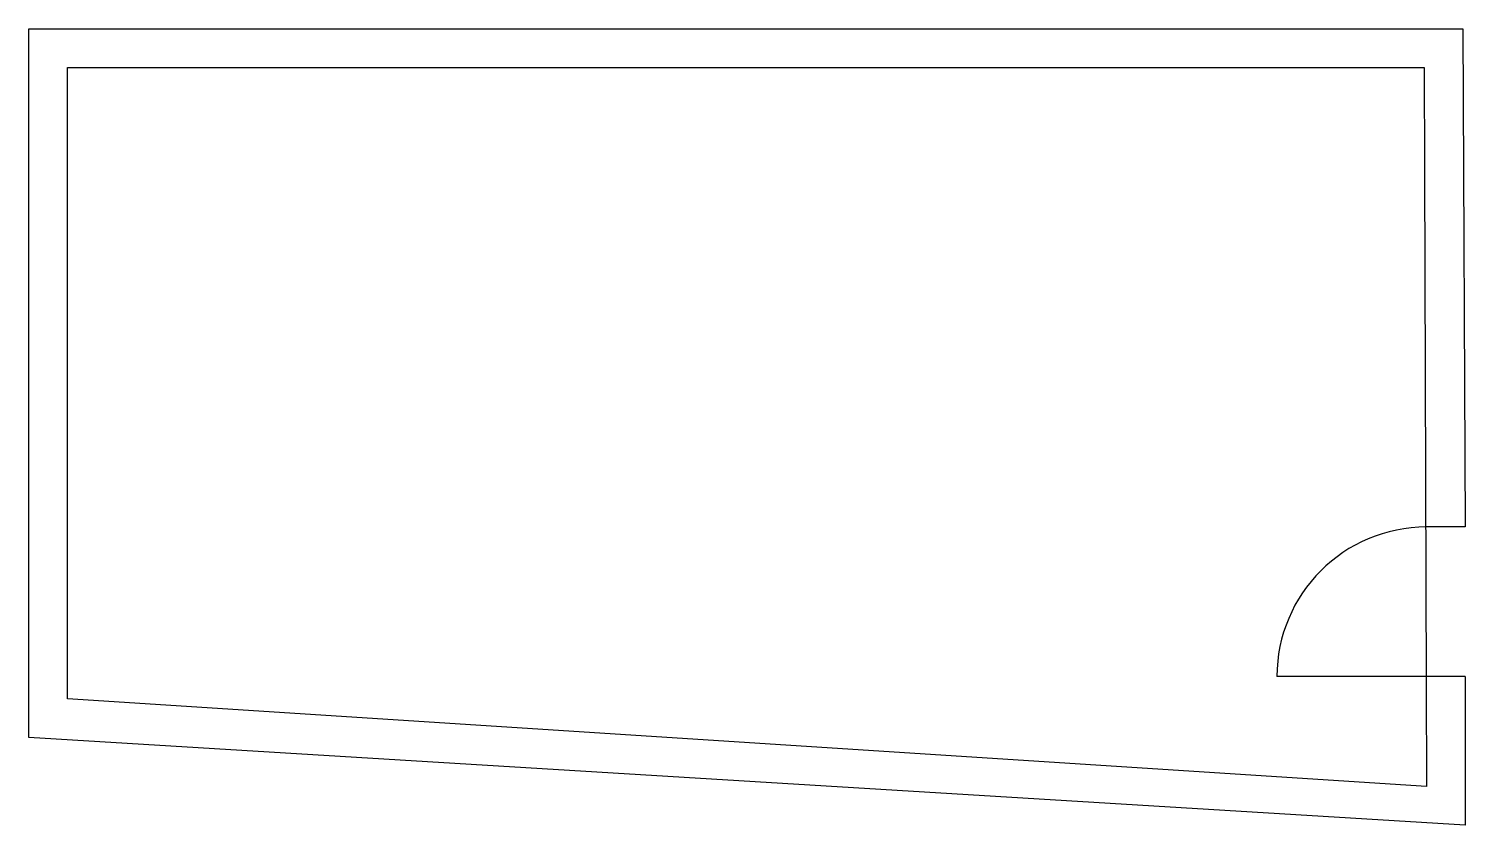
# Model space of a CAD drawing. Header units: millimetres. Extents: x 1310 to 3740, y 848 to 2196.
import ezdxf

# ---------------------------------------------------------------- set-up
doc = ezdxf.new("R2010")
doc.units = ezdxf.units.MM

msp = doc.modelspace()

# ---------------------------------------------------------------- linework, layer by layer
for p, q in [((3740.5, 1352.7), (3674.9, 1352.7)), ((3674.9, 1099.6), (3421.9, 1099.6)), ((3740.5, 1099.6), (3674.9, 1099.6))]:
    msp.add_line(p, q)
msp.add_lwpolyline([(3740.5, 1099.6), (3740.5, 848), (1309.9, 996.3), (1309.9, 2195.8), (3736.5, 2195.8), (3740.5, 1352.7)])
msp.add_lwpolyline([(1375.5, 2130.2), (3671, 2130.2), (3674.9, 913.6), (1375.5, 1061.9)], close=True)
msp.add_arc((3674.9, 1099.6), 253.1, 90, 180)

doc.saveas('drawing.dxf')
